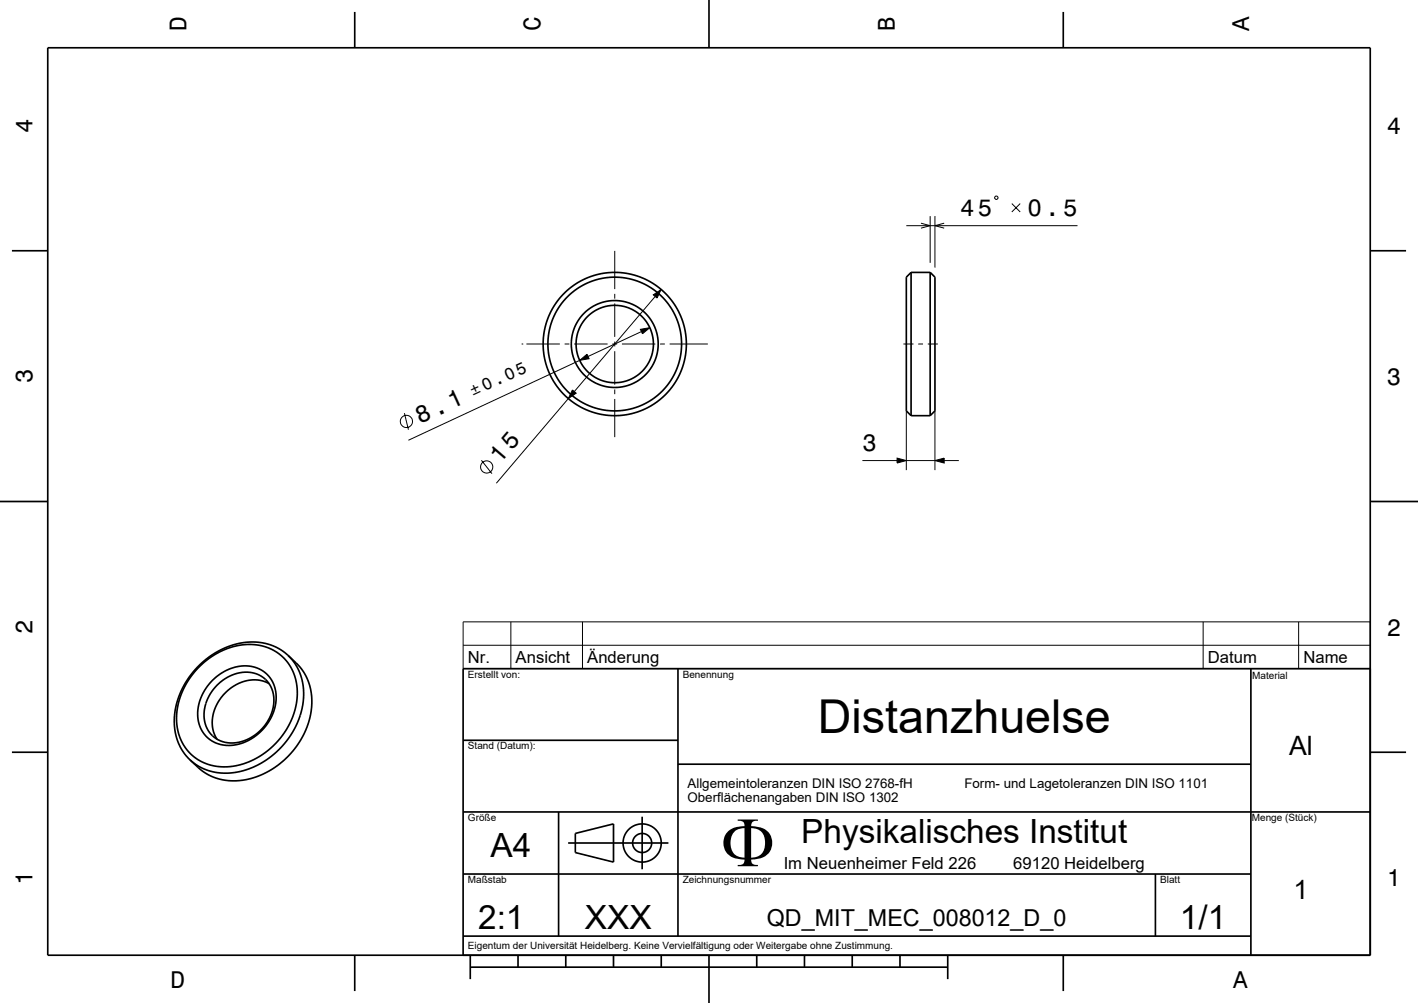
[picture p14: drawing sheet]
<svg xmlns="http://www.w3.org/2000/svg" width="297mm" height="210mm" viewBox="0 0 297 210" stroke-linecap="round" stroke-linejoin="round" font-family="sans-serif">
<defs><g id="words">
<text font-size="14.8" x="151" y="181.4">F</text>
<text font-size="9.8" x="171.3" y="153.4">Distanzhuelse</text>
<g font-size="7">
<text x="102.7" y="179.5">A4</text>
<text x="167.8" y="176.6">Physikalisches Institut</text>
<text x="100.1" y="194.5">2:1</text>
<text x="122.5" y="194.5">XXX</text>
<text x="247.1" y="194.5">1/1</text>
</g>
<g font-size="5.6">
<text x="270" y="158.1">Al</text>
<text x="270.9" y="188.1">1</text>
</g>
<text font-size="5.1" x="87.9" y="88.9" transform="rotate(-25 87.9 88.9)">8.1</text>
<g font-size="5">
<text x="39" y="6.5" transform="rotate(-90 39 6.5)">D</text>
<text x="113.2" y="6.5" transform="rotate(-90 113.2 6.5)">C</text>
<text x="187.4" y="6.5" transform="rotate(-90 187.4 6.5)">B</text>
<text x="261.6" y="6.5" transform="rotate(-90 261.6 6.5)">A</text>
<text x="6.8" y="27.8" transform="rotate(-90 6.8 27.8)">4</text>
<text x="290.5" y="28.1">4</text>
<text x="201.1" y="45.3">45</text>
<text x="215.2" y="45.3">0.5</text>
<text x="6.8" y="80.3" transform="rotate(-90 6.8 80.3)">3</text>
<text x="290.5" y="80.6">3</text>
<text x="180.6" y="94.4">3</text>
<text x="104.7" y="97.2" transform="rotate(-49 104.7 97.2)">15</text>
<text x="6.8" y="132.8" transform="rotate(-90 6.8 132.8)">2</text>
<text x="290.5" y="133.1">2</text>
<text x="6.8" y="185.3" transform="rotate(-90 6.8 185.3)">1</text>
<text x="290.5" y="185.6">1</text>
<text x="35.7" y="206.8">D</text>
<text x="258.3" y="206.8">A</text>
</g>
<text font-size="4.9" x="160.6" y="194">QD_MIT_MEC_008012_D_0</text>
<g font-size="3.5">
<text x="99.1" y="83.1" transform="rotate(-25 99.1 83.1)">±0.05</text>
<text x="98" y="138.8">Nr.</text>
<text x="108" y="138.8">Ansicht</text>
<text x="123" y="138.8">Änderung</text>
<text x="253" y="138.8">Datum</text>
<text x="273" y="138.8">Name</text>
<text x="164.1" y="181.9">Im Neuenheimer Feld 226</text>
<text x="212.2" y="181.9">69120 Heidelberg</text>
</g>
<g font-size="2.8">
<text x="144" y="165">Allgemeintoleranzen DIN ISO 2768-fH</text>
<text x="144" y="168">Oberflächenangaben DIN ISO 1302</text>
<text x="202" y="165">Form- und Lagetoleranzen DIN ISO 1101</text>
</g>
<g font-size="2.1">
<text x="98" y="141.9">Erstellt von:</text>
<text x="143" y="141.9">Benennung</text>
<text x="262.3" y="142.2">Material</text>
<text x="98" y="156.9">Stand (Datum):</text>
<text x="98" y="171.9">Größe</text>
<text x="262.2" y="171.9">Menge (Stück)</text>
<text x="98" y="184.9">Maßstab</text>
<text x="143" y="184.9">Zeichnungsnummer</text>
<text x="243" y="184.9">Blatt</text>
<text x="98" y="198.7">Eigentum der Universität Heidelberg. Keine Vervielfältigung oder Weitergabe ohne Zustimmung.</text>
</g>
</g></defs>
<g fill="none" stroke="#000" stroke-width=".21">
<path d="M128.8 52.5v8M189.8 47.3h35.9M192.9 46.7l1.9 .6-1.9 .5M194.8 45.3v9.7M195.8 45.3v10.7M197.8 46.7l-2 .6 2 .5M208.3 41.3l.5-.3 .2 .5-.2 .3h-.2zM211.9 42.6l1.8 1.8M213.7 42.6l-1.8 1.8M109.3 72h.3M110.3 72h7M118.3 72h1"/>
<path d="M120.3 72h7M121.4 75.5l1.6-1.3 .4 .9zM121.4 75.5l-35.9 16.7M128.3 72h1M128.8 61.5v1M128.8 63.5v7M128.8 71.5v1M128.8 73.5v7M130.3 72h7M134.1 69l2-.4-1.5 1.3zM134.3 69.4l-11.1 5.2M136.8 61.7l1.7-1.1-.9 1.8z"/>
<path d="M137.2 62.1l-16.9 19.9M138.3 72h1M140.3 72h8M189.2 72h2.1M192.3 72h1M194.3 72h2.1M84.7 86.5l.8 3.5M100.8 96.4l2.2 2.8M119 83.5l-15 17.7M119.9 81.6l.8 .7-1.7 1.2zM128.8 81.5v1M128.8 83.5v8"/>
<path d="M180.6 96.4h7.3M187.9 95.9l1.9 .5-1.9 .6zM189.8 86v12.4M189.8 96.4h6M195.8 96.4l2-.5v1.1zM195.8 86v12.4M197.8 96.4h3M97 130.2h190v9.8h-190zM97 135.1h190M107 130.2v9.8M122 130.2v9.8M252 130.2v9.8"/>
<path d="M272 130.2v9.8"/>
<circle cx="85.1" cy="88.2" r="1.28"/>
<circle cx="101.9" cy="97.8" r="1.28"/>
</g>
<g fill="none" stroke="#000" stroke-width=".35">
<path d="M10 10h277v190h-277zM74.3 2.5v7.5M148.5 0v10M222.7 2.5v7.5M2.5 52.5h7.5M190.8 57l-1 1v28l1 1M190.8 57v30M190.8 57h4M194.8 57l1 1v28l-1 1M194.8 57v30M287 52.5h7.5M190.8 87h4"/>
<path d="M0 105h10M287 105h10M41.9 139.5l2.1-1.8 2.5-1.5 2.5-.8 2.7-.5 2.6 .2 2.2 .7 2.1 1.2 1.6 1.6 1.1 1.9 .8 2.4 .2 2.4-.4 2.8-.8 2.5-1.2 2.4-1.7 2.1-2.2 2.1-2.2 1.5-2.4 1.1-2.5 .6-2.2 .2-2.4-.4-1.9-.7-1.9-1.2-1.4-1.4-1.1-1.7-.8-2.2-.2-2.4 .1-2.3 .6-2.2 1.1-2.5 1.4-2.3zM60.3 137.2l-2-1.4-2-.9-2.6-.5-2.4 .1-2.7 .6-2.9 1.2-2.4 1.7-2.1 1.8-1.8 2.3-1.5 2.6-.9 2.7-.5 2.5 .1 2.7 .5 2.3 1.1 2.2 1.6 2M60.3 137.2l1.6 1.9 1 2.1 .6 2.2 .1 2.7-.4 2.7-1 2.8-1.3 2.4-1.9 2.3-2 1.9-2.4 1.7-2.6 1.1-2.7 .7-2.9 .2-2.4-.4-2.2-1-2-1.4M60.3 137.2l2.5 2.4 1.2 1.9 1 2.5 .3 2.6-.2 2.7-.8 3-1.6 3.1-2 2.5-2.3 2.2-3 1.8-2.6 1-3.2 .6-2.6-.2-2.8-.8-1.9-1.2-2.5-2.2M142 140v56M262 140v60M287 140h-190v60M2.5 157.5h7.5M44.4 142.5a8.7 8.7 0 0 1 10.4-2.2 7.2 7.2 0 0 1 2.2 9.5 10.1 10.1 0 0 1-10.8 6.1 6.6 6.6 0 0 1-4.5-8.7 10.7 10.7 0 0 1 2.7-4.7zM45.4 143.5a7.6 7.6 0 0 1 9.7-1.6 6.7 6.7 0 0 1 1.2 8.7 8.7 8.7 0 0 1-9.9 4.6 6.1 6.1 0 0 1-3.1-8.4 9.8 9.8 0 0 1 2.1-3.3z"/>
<path d="M56.4 143.1a8 8 0 0 0-10.1 2.9 7.6 7.6 0 0 0-.8 8.8M97 155h45M287 157.5h7.5M97 170h190M117 170v26M119 176.5h21M120.5 174.5l8-2v8l-8-2zM134.5 171v11M142 160h120M97 196h165M97 183h165M242 183v13"/>
<path d="M74.3 200v7.5M98.5 202.5h100M98.5 200v5M108.5 200v2.5M118.5 200v2.5M128.5 200v2.5M138.5 200v2.5M148.5 200v10M158.5 200v2.5M168.5 200v2.5M178.5 200v2.5M188.5 200v2.5"/>
<path d="M198.5 200v5M222.7 200v7.5"/>
<circle cx="128.8" cy="72" r="8.1"/>
<circle cx="128.8" cy="72" r="9.1"/>
<circle cx="128.8" cy="72" r="15"/>
<circle cx="128.8" cy="72" r="14"/>
<circle cx="134.5" cy="176.5" r="2"/>
<circle cx="134.5" cy="176.5" r="4"/>
</g>
<g fill="#000">
<path d="M121.4 75.5l1.6-1.3 .4 .9z" fill-rule="evenodd"/>
<path d="M134.1 69l2-.4-1.5 1.3z" fill-rule="evenodd"/>
<path d="M136.8 61.7l1.7-1.1-.9 1.8z" fill-rule="evenodd"/>
<path d="M119.9 81.6l.8 .7-1.7 1.2z" fill-rule="evenodd"/>
<path d="M187.9 95.9l1.9 .5-1.9 .6z" fill-rule="evenodd"/>
<path d="M195.8 96.4l2-.5v1.1z" fill-rule="evenodd"/>
</g>
<use href="#words"/>
</svg>
